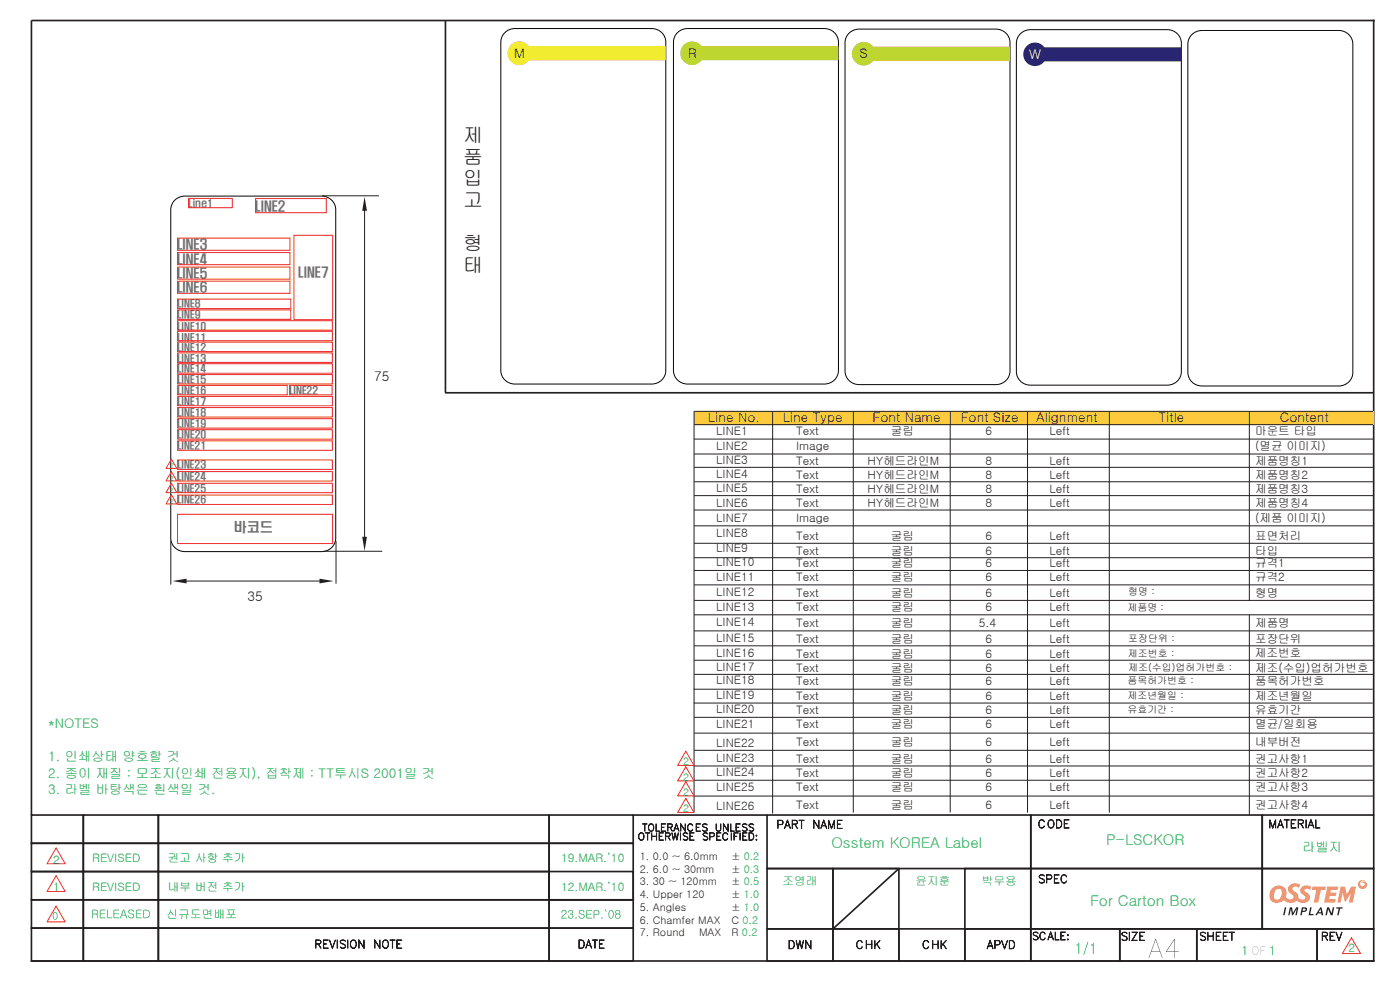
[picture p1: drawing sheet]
<svg xmlns="http://www.w3.org/2000/svg" width="297mm" height="210mm" viewBox="0 0 297 210" stroke-linecap="round" stroke-linejoin="round" font-family="sans-serif">
<defs><g id="words">
<g font-size="4.2" fill="#231f20">
<text x="98.3" y="30.2">제</text>
<text x="98.3" y="34.7">품</text>
<text x="98.3" y="39.3">입</text>
<text x="98.3" y="43.9">고</text>
<text x="98.3" y="53.1">형</text>
<text x="98.3" y="57.7">태</text>
</g>
<g font-size="3.2" fill="#23b24b">
<text x="176.4" y="179.9">Osstem KOREA Label</text>
<text x="234.7" y="179.2">P-LSCKOR</text>
<text x="231.2" y="192.2">For Carton Box</text>
</g>
<g font-size="2.8" fill="#231f20">
<text x="109.1" y="12.2">M</text>
<text x="145.9" y="12.2">R</text>
<text x="182.3" y="12.4">S</text>
<text x="79.4" y="80.8">75</text>
<text x="150.2" y="89.6">Line No.</text>
<text x="166.1" y="89.6">Line Type</text>
<text x="185.1" y="89.6">Font Name</text>
<text x="203.8" y="89.6">Font Size</text>
<text x="219.8" y="89.6">Alignment</text>
<text x="245.8" y="89.6">Title</text>
<text x="271.5" y="89.6">Content</text>
<text x="52.5" y="127.5">35</text>
</g>
<text font-size="2.8" fill="#fff" x="218.3" y="12.5">W</text>
<g font-size="2.8" fill="#6d7071">
<text x="54.1" y="44.7">LINE2</text>
<text x="37.6" y="52.9">LINE3</text>
<text x="37.6" y="55.9">LINE4</text>
<text x="37.6" y="59">LINE5</text>
<text x="63.3" y="58.8">LINE7</text>
<text x="37.6" y="62">LINE6</text>
<text x="49.5" y="112.9">바코드</text>
</g>
<g font-size="2.8" fill="#1aab4e">
<text x="10.2" y="154.4">*NOTES</text>
<text x="10.2" y="161.4">1. 인쇄상태 양호할 것</text>
<text x="10.2" y="164.9">2. 종이 재질 : 모조지(인쇄 전용지), 접착제 : TT투시S 2001일 것</text>
<text x="10.2" y="168.5">3. 라벨 바탕색은 흰색일 것.</text>
</g>
<g font-size="2.5" fill="#231f20">
<text x="151.9" y="92.4">LINE1</text>
<text x="151.9" y="95.4">LINE2</text>
<text x="168.9" y="92.4">Text</text>
<text x="168.9" y="95.4">Image</text>
<text x="189" y="92.4">굴림</text>
<text x="209.1" y="92.4">6</text>
<text x="222.6" y="92.4">Left</text>
<text x="266.2" y="92.4">마운트 타입</text>
<text x="266.2" y="95.5">(멸균 이미지)</text>
<text x="151.9" y="98.5">LINE3</text>
<text x="151.9" y="101.4">LINE4</text>
<text x="168.9" y="98.5">Text</text>
<text x="168.9" y="101.7">Text</text>
<text x="184" y="98.5">HY헤드라인M</text>
<text x="184" y="101.7">HY헤드라인M</text>
<text x="209.1" y="98.5">8</text>
<text x="209.1" y="101.7">8</text>
<text x="222.6" y="98.5">Left</text>
<text x="222.6" y="101.7">Left</text>
<text x="266.2" y="98.5">제품명칭1</text>
<text x="266.2" y="101.7">제품명칭2</text>
<text x="151.9" y="104.4">LINE5</text>
<text x="151.9" y="107.5">LINE6</text>
<text x="168.9" y="104.5">Text</text>
<text x="168.9" y="107.6">Text</text>
<text x="184" y="104.5">HY헤드라인M</text>
<text x="184" y="107.6">HY헤드라인M</text>
<text x="209.1" y="104.5">8</text>
<text x="209.1" y="107.6">8</text>
<text x="222.6" y="104.5">Left</text>
<text x="222.6" y="107.6">Left</text>
<text x="266.2" y="104.5">제품명칭3</text>
<text x="266.2" y="107.6">제품명칭4</text>
<text x="151.9" y="110.7">LINE7</text>
<text x="168.9" y="110.7">Image</text>
<text x="266.2" y="110.7">(제품 이미지)</text>
<text x="151.9" y="114">LINE8</text>
<text x="151.9" y="117.2">LINE9</text>
<text x="168.9" y="114.5">Text</text>
<text x="168.9" y="117.7">Text</text>
<text x="189" y="117.7">굴림</text>
<text x="189" y="114.5">굴림</text>
<text x="209.1" y="117.7">6</text>
<text x="209.1" y="114.5">6</text>
<text x="222.6" y="114.5">Left</text>
<text x="222.6" y="117.7">Left</text>
<text x="266.2" y="117.7">타입</text>
<text x="266.2" y="114.5">표면처리</text>
<text x="151.9" y="120.1">LINE10</text>
<text x="151.9" y="123.2">LINE11</text>
<text x="168.9" y="120.4">Text</text>
<text x="168.9" y="123.2">Text</text>
<text x="189" y="120.4">굴림</text>
<text x="189" y="123.2">굴림</text>
<text x="209.1" y="120.4">6</text>
<text x="209.1" y="123.2">6</text>
<text x="222.6" y="120.4">Left</text>
<text x="222.6" y="123.2">Left</text>
<text x="266.2" y="120.4">규격1</text>
<text x="266.2" y="123.2">규격2</text>
<text x="151.9" y="126.4">LINE12</text>
<text x="151.9" y="129.5">LINE13</text>
<text x="168.9" y="126.6">Text</text>
<text x="168.9" y="129.7">Text</text>
<text x="189" y="126.6">굴림</text>
<text x="189" y="129.7">굴림</text>
<text x="209.1" y="129.7">6</text>
<text x="209.1" y="126.6">6</text>
<text x="222.6" y="126.6">Left</text>
<text x="222.6" y="129.7">Left</text>
<text x="266.2" y="126.6">형명</text>
<text x="151.9" y="136.2">LINE15</text>
<text x="151.9" y="132.8">LINE14</text>
<text x="168.9" y="136.4">Text</text>
<text x="168.9" y="133">Text</text>
<text x="189" y="136.4">굴림</text>
<text x="189" y="133">굴림</text>
<text x="207.7" y="133">5.4</text>
<text x="209.1" y="136.4">6</text>
<text x="222.6" y="136.4">Left</text>
<text x="222.6" y="133">Left</text>
<text x="266.2" y="136.4">포장단위</text>
<text x="266.2" y="133">제품명</text>
<text x="151.9" y="139.4">LINE16</text>
<text x="151.9" y="142.4">LINE17</text>
<text x="168.9" y="139.5">Text</text>
<text x="168.9" y="142.5">Text</text>
<text x="189" y="139.5">굴림</text>
<text x="189" y="142.5">굴림</text>
<text x="209.1" y="142.5">6</text>
<text x="209.1" y="139.5">6</text>
<text x="222.6" y="139.5">Left</text>
<text x="222.6" y="142.5">Left</text>
<text x="266.2" y="139.4">제조번호</text>
<text x="266.2" y="142.5">제조(수입)업허가번호</text>
<text x="151.9" y="145.2">LINE18</text>
<text x="151.9" y="148.2">LINE19</text>
<text x="168.9" y="145.3">Text</text>
<text x="168.9" y="148.4">Text</text>
<text x="189" y="145.3">굴림</text>
<text x="189" y="148.4">굴림</text>
<text x="209.1" y="145.3">6</text>
<text x="209.1" y="148.4">6</text>
<text x="222.6" y="145.3">Left</text>
<text x="222.6" y="148.4">Left</text>
<text x="266.2" y="145.3">품목허가번호</text>
<text x="266.2" y="148.4">제조년월일</text>
<text x="151.9" y="154.5">LINE21</text>
<text x="151.9" y="151.3">LINE20</text>
<text x="168.9" y="151.5">Text</text>
<text x="168.9" y="154.5">Text</text>
<text x="189" y="154.5">굴림</text>
<text x="189" y="151.5">굴림</text>
<text x="209.1" y="151.5">6</text>
<text x="209.1" y="154.5">6</text>
<text x="222.6" y="151.5">Left</text>
<text x="222.6" y="154.5">Left</text>
<text x="266.2" y="154.5">멸균/일회용</text>
<text x="266.2" y="151.5">유효기간</text>
<text x="151.9" y="158.4">LINE22</text>
<text x="151.9" y="161.6">LINE23</text>
<text x="168.9" y="158.3">Text</text>
<text x="168.9" y="161.8">Text</text>
<text x="189" y="158.3">굴림</text>
<text x="189" y="161.8">굴림</text>
<text x="209.1" y="158.3">6</text>
<text x="209.1" y="161.8">6</text>
<text x="222.6" y="158.3">Left</text>
<text x="222.6" y="161.8">Left</text>
<text x="266.2" y="158.3">내부버전</text>
<text x="266.2" y="161.8">권고사항1</text>
<text x="151.9" y="167.9">LINE25</text>
<text x="151.9" y="164.6">LINE24</text>
<text x="168.9" y="164.8">Text</text>
<text x="168.9" y="167.8">Text</text>
<text x="189" y="167.8">굴림</text>
<text x="189" y="164.8">굴림</text>
<text x="209.1" y="164.8">6</text>
<text x="209.1" y="167.8">6</text>
<text x="222.6" y="164.8">Left</text>
<text x="222.6" y="167.8">Left</text>
<text x="266.2" y="167.8">권고사항3</text>
<text x="266.2" y="164.8">권고사항2</text>
<text x="151.9" y="171.7">LINE26</text>
<text x="168.9" y="171.7">Text</text>
<text x="189" y="171.7">굴림</text>
<text x="209.1" y="171.7">6</text>
<text x="222.6" y="171.7">Left</text>
<text x="266.2" y="171.7">권고사항4</text>
</g>
<g font-size="2.5" fill="#00aa4d">
<text x="11.3" y="183.2">2</text>
<text x="19.6" y="182.9">REVISED</text>
<text x="35.6" y="182.9">권고 사항 추가</text>
<text x="119.1" y="182.9">19.MAR.’10</text>
<text x="11.3" y="189.1">1</text>
<text x="19.6" y="189.1">REVISED</text>
<text x="35.6" y="189.1">내부 버전 추가</text>
<text x="119.1" y="189.1">12.MAR.’10</text>
<text x="286.1" y="201.9">2</text>
</g>
<g font-size="2.5" fill="#1aab4e">
<text x="166" y="187.7">조영래</text>
<text x="194.2" y="187.7">윤지훈</text>
<text x="208.3" y="187.7">박무용</text>
</g>
<g font-size="2.2" fill="#00aa4d">
<text x="144.9" y="165.6">2</text>
<text x="144.9" y="162.3">2</text>
<text x="144.9" y="172.3">2</text>
<text x="144.9" y="168.8">2</text>
</g>
<g font-size="2.2" fill="#231f20">
<text x="135.7" y="182.4">1. 0.0 ~ 6.0mm</text>
<text x="135.7" y="185.1">2. 6.0 ~ 30mm</text>
<text x="155.1" y="182.4">± 0.2</text>
<text x="155.1" y="185.1">± 0.3</text>
<text x="135.7" y="187.8">3. 30 ~ 120mm</text>
<text x="135.7" y="190.5">4. Upper 120</text>
<text x="155.1" y="187.8">± 0.5</text>
<text x="155.1" y="190.5">± 1.0</text>
<text x="135.7" y="193.2">5. Angles</text>
<text x="135.7" y="195.9">6. Chamfer MAX</text>
<text x="155.1" y="193.2">± 1.0</text>
<text x="155.1" y="195.9">C 0.2</text>
<text x="135.7" y="198.6">7. Round</text>
<text x="148.3" y="198.6">MAX</text>
<text x="155.1" y="198.6">R 0.2</text>
</g>
<g font-size="2.1" fill="#6d7071">
<text x="40" y="43.9">Line1</text>
<text x="37.6" y="65.1">LINE8</text>
<text x="37.6" y="70">LINE10</text>
<text x="37.6" y="67.4">LINE9</text>
<text x="37.6" y="72.2">LINE11`</text>
<text x="37.6" y="74.5">LINE12</text>
<text x="37.6" y="76.7">LINE13</text>
<text x="37.6" y="79">LINE14</text>
<text x="37.6" y="81.2">LINE15</text>
<text x="37.6" y="83.5">LINE16</text>
<text x="61.4" y="83.5">LINE22</text>
<text x="37.6" y="85.8">LINE17</text>
<text x="37.6" y="88.2">LINE18</text>
<text x="37.6" y="90.6">LINE19</text>
<text x="37.6" y="92.9">LINE20</text>
<text x="37.6" y="95.3">LINE21</text>
<text x="37.6" y="99.3">LINE23</text>
<text x="37.6" y="101.8">LINE24</text>
<text x="37.6" y="104.3">LINE25</text>
<text x="37.6" y="106.8">LINE26</text>
</g>
<g font-size="2.1" fill="#231f20">
<text x="239.2" y="129.5">제품명 :</text>
<text x="239.3" y="126.3">형명 :</text>
<text x="239.3" y="136.2">포장단위 :</text>
<text x="239.3" y="139.3">제조번호 :</text>
<text x="239.3" y="142.4">제조(수입)업허가번호 :</text>
<text x="239.2" y="145.1">품목허가번호 :</text>
<text x="239.2" y="148.2">제조년월일 :</text>
<text x="239.2" y="151.3">유효기간 :</text>
</g>
<g font-size="1.5" fill="#00aa4d">
<text x="36" y="99.4">2</text>
<text x="36" y="102">2</text>
<text x="36" y="104.5">2</text>
<text x="36" y="106.9">2</text>
</g>
</g></defs>
<g fill="#00aa4d">
<path d="M228.4 200.4l.3-.1 .2-.3v2.3l-.1-.1v-1.7z"/>
<path d="M230.7 199.8l.1 .1-.9 2.6z"/>
<path d="M231.4 200.4l.4-.1 .2-.3v2.3l-.2-.1v-1.7z"/>
<path d="M263.7 201l.5-.3-.1 1.9-.1-1.5z"/>
<path d="M269.5 201l.5-.3-.1 1.9-.1-1.5z"/>
</g>
<path d="M67 199.4v.8h.7l.3-.1 .1-.4-.2-.2zM67 199.4h.7a.43 .43 0 0 1 .4 .5 .43 .43 0 0 1-.5 .4l.5 .8-.6-.8h-.5v.8z" fill="#231f20"/>
<path d="M67 199.4h.7a.43 .43 0 0 1 .4 .5 .43 .43 0 0 1-.5 .4l.5 .8-.6-.8h-.5v.8zM67 199.4l.9 .1 .2 .2-.1 .4-.3 .1h-.7z" fill="none" stroke="#231f20" stroke-width=".21"/>
<path d="M68.6 199.4h1h-.9v.8h.6l-.6 .1v.8h.9h-1z" fill="#231f20"/>
<path d="M68.6 199.4h1h-.9v.8h.6l-.6 .1v.8h.9h-1z" fill="none" stroke="#231f20" stroke-width=".21"/>
<path d="M69.9 199.4l.6 1.7 .6-1.7-.6 1.7z" fill="#231f20"/>
<path d="M69.9 199.4l.6 1.7 .6-1.7-.6 1.7z" fill="none" stroke="#231f20" stroke-width=".21"/>
<path d="M71.5 199.4l.1 1.7z" fill="#231f20" stroke="#231f20" stroke-width=".21"/>
<path d="M72.3 199.5a.65 .65 0 0 1 1 .2 .58 .58 0 0 0-.6-.3 .58 .58 0 0 0-.5 .4l.2 .3 .7 .3a.43 .43 0 0 1 .2 .4 .43 .43 0 0 1-.4 .3h-.6l-.1-.2a.56 .56 0 0 0 .6 .2 .56 .56 0 0 0 .5-.5l-.2-.2-.8-.4-.1-.3z" fill="#231f20"/>
<path d="M72.3 199.5a.65 .65 0 0 1 1 .2 .58 .58 0 0 0-.6-.3 .58 .58 0 0 0-.5 .4l.2 .3 .7 .3a.43 .43 0 0 1 .2 .4 .43 .43 0 0 1-.4 .3h-.6l-.1-.2a.56 .56 0 0 0 .6 .2 .56 .56 0 0 0 .5-.5l-.2-.2-.8-.4-.1-.3z" fill="none" stroke="#231f20" stroke-width=".21"/>
<path d="M73.8 199.4v1.7z" fill="#231f20" stroke="#231f20" stroke-width=".21"/>
<path d="M74.7 199.5a.9 .9 0 0 0-.3 1 .9 .9 0 0 0 .7 .6 .89 .89 0 0 0 .5-.9 .89 .89 0 0 0-.8-.8zM74.6 199.5a.83 .83 0 0 1 1 .4 .83 .83 0 0 1-.2 1 .61 .61 0 0 1-.7 .2 .61 .61 0 0 1-.4-.6v-.4z" fill="#231f20"/>
<path d="M74.6 199.5a.83 .83 0 0 1 1 .4 .83 .83 0 0 1-.2 1 .61 .61 0 0 1-.7 .2 .61 .61 0 0 1-.4-.6v-.4zM74.7 199.5a.79 .79 0 0 1 .9 .4 .79 .79 0 0 1-.2 1 .57 .57 0 0 1-.7 .2 .57 .57 0 0 1-.3-.6v-.7z" fill="none" stroke="#231f20" stroke-width=".21"/>
<path d="M76.1 199.4l1.1 1.7v-1.7v1.7l-1-1.6-.1 1.6z" fill="#231f20"/>
<path d="M76.1 199.4l1.1 1.7v-1.7v1.7l-1-1.6-.1 1.6z" fill="none" stroke="#231f20" stroke-width=".21"/>
<path d="M79.5 199.4l1.1 1.7v-1.7v1.7l-1.1-1.6v1.6z" fill="#231f20"/>
<path d="M79.5 199.4l1.1 1.7v-1.7v1.7l-1.1-1.6v1.6z" fill="none" stroke="#231f20" stroke-width=".21"/>
<path d="M81.5 199.5a.9 .9 0 0 0-.3 1 .9 .9 0 0 0 .7 .6 .89 .89 0 0 0 .5-.9 .89 .89 0 0 0-.8-.8zM81.5 199.5a.83 .83 0 0 1 .9 .4 .83 .83 0 0 1-.2 1 .61 .61 0 0 1-.7 .2 .61 .61 0 0 1-.4-.6v-.4z" fill="#231f20"/>
<path d="M81.5 199.5a.83 .83 0 0 1 .9 .4 .83 .83 0 0 1-.2 1 .61 .61 0 0 1-.7 .2 .61 .61 0 0 1-.4-.6v-.4zM81.5 199.5a.79 .79 0 0 1 .9 .4 .79 .79 0 0 1-.2 1 .57 .57 0 0 1-.7 .2 .57 .57 0 0 1-.3-.6l.1-.7z" fill="none" stroke="#231f20" stroke-width=".21"/>
<path d="M82.7 199.4h1.1h-.5v1.7l-.1-1.7z" fill="#231f20"/>
<path d="M82.7 199.4h1.1h-.5v1.7l-.1-1.7z" fill="none" stroke="#231f20" stroke-width=".21"/>
<path d="M84.2 199.4h1h-1v.8h.6l-.6 .1v.8h1h-1z" fill="#231f20"/>
<path d="M84.2 199.4h1h-1v.8h.6l-.6 .1v.8h1h-1z" fill="none" stroke="#231f20" stroke-width=".21"/>
<path d="M280.6 197.8v.8h.6l.3-.2 .1-.3-.2-.2zM280.5 197.7h.7l.3 .2v.5l-.4 .2 .5 .9-.5-.9h-.5l-.1 .9z" fill="#231f20"/>
<path d="M280.5 197.7h.7l.3 .2v.5l-.4 .2 .5 .9-.5-.9h-.5l-.1 .9zM280.6 197.8l.8 .1 .2 .2-.1 .3-.3 .2h-.6z" fill="none" stroke="#231f20" stroke-width=".21"/>
<path d="M282.2 197.7h1l-1 .1v.8h.6h-.6v.9h1h-1z" fill="#231f20"/>
<path d="M282.2 197.7h1l-1 .1v.8h.6h-.6v.9h1h-1z" fill="none" stroke="#231f20" stroke-width=".21"/>
<path d="M283.4 197.8l.7 1.6 .6-1.6-.6 1.7z" fill="#231f20"/>
<path d="M283.4 197.8l.7 1.6 .6-1.6-.6 1.7z" fill="none" stroke="#231f20" stroke-width=".21"/>
<path d="M122.9 199.4v1.7a.86 .86 0 0 0 1-.8 .86 .86 0 0 0-1-.9zM122.8 199.4a.94 .94 0 0 1 1.1 .5 .94 .94 0 0 1-.3 1.2h-.8z" fill="#231f20"/>
<path d="M122.8 199.4a.94 .94 0 0 1 1.1 .5 .94 .94 0 0 1-.3 1.2h-.8zM122.9 199.4a.86 .86 0 0 1 1 .9 .86 .86 0 0 1-1 .8z" fill="none" stroke="#231f20" stroke-width=".21"/>
<path d="M124.9 199.5l-.4 1h.8zM124.9 199.4l.6 1.7-.2-.5h-.8l-.2 .5z" fill="#231f20"/>
<path d="M124.9 199.4l.6 1.7-.2-.5h-.8l-.2 .5zM124.9 199.5l.4 1h-.8z" fill="none" stroke="#231f20" stroke-width=".21"/>
<path d="M125.7 199.4h1.1h-.6v1.7v-1.7z" fill="#231f20"/>
<path d="M125.7 199.4h1.1h-.6v1.7v-1.7z" fill="none" stroke="#231f20" stroke-width=".21"/>
<path d="M127.2 199.4h1h-1v.8h.6l-.6 .1v.8h1h-1z" fill="#231f20"/>
<path d="M127.2 199.4h1h-1v.8h.6l-.6 .1v.8h1h-1z" fill="none" stroke="#231f20" stroke-width=".21"/>
<path d="M220.6 185.6a.65 .65 0 0 1 .9 .2 .58 .58 0 0 0-.5-.2 .58 .58 0 0 0-.5 .4l.1 .2 .8 .3a.43 .43 0 0 1 .2 .5 .43 .43 0 0 1-.4 .3l-.6-.1-.1-.2a.56 .56 0 0 0 .6 .3 .56 .56 0 0 0 .4-.5l-.1-.2-.9-.4v-.4z" fill="#231f20"/>
<path d="M220.6 185.6a.65 .65 0 0 1 .9 .2 .58 .58 0 0 0-.5-.2 .58 .58 0 0 0-.5 .4l.1 .2 .8 .3a.43 .43 0 0 1 .2 .5 .43 .43 0 0 1-.4 .3l-.6-.1-.1-.2a.56 .56 0 0 0 .6 .3 .56 .56 0 0 0 .4-.5l-.1-.2-.9-.4v-.4z" fill="none" stroke="#231f20" stroke-width=".21"/>
<path d="M222.1 185.6v.9h.6l.3-.2 .1-.4-.1-.2zM222 185.6h.7a.47 .47 0 0 1 .5 .4 .47 .47 0 0 1-.5 .5h-.6l-.1 .8z" fill="#231f20"/>
<path d="M222 185.6h.7a.47 .47 0 0 1 .5 .4 .47 .47 0 0 1-.5 .5h-.6l-.1 .8zM222.1 185.6l.9 .1 .1 .2-.1 .4-.3 .2h-.6z" fill="none" stroke="#231f20" stroke-width=".21"/>
<path d="M223.7 185.6h1h-1v.8h.6h-.6v.9h1h-1z" fill="#231f20"/>
<path d="M223.7 185.6h1h-1v.8h.6h-.6v.9h1h-1z" fill="none" stroke="#231f20" stroke-width=".21"/>
<path d="M225.4 185.6a.56 .56 0 0 1 .9 .4h-.1a.57 .57 0 0 0-.6-.4 .57 .57 0 0 0-.5 .6v.4a.57 .57 0 0 0 .5 .7 .57 .57 0 0 0 .6-.4 .59 .59 0 0 1-.7 .4 .59 .59 0 0 1-.4-.7v-.4z" fill="#231f20"/>
<path d="M225.4 185.6a.56 .56 0 0 1 .9 .4h-.1a.57 .57 0 0 0-.6-.4 .57 .57 0 0 0-.5 .6v.4a.57 .57 0 0 0 .5 .7 .57 .57 0 0 0 .6-.4 .59 .59 0 0 1-.7 .4 .59 .59 0 0 1-.4-.7v-.4z" fill="none" stroke="#231f20" stroke-width=".21"/>
<g fill="#231f20">
<path d="M267.5 200.8h1h-1v.8h.6h-.6v.9z"/>
<path d="M238.2 197.8a.65 .65 0 0 1 .9 .2 .58 .58 0 0 0-.6-.2 .58 .58 0 0 0-.5 .4l.2 .2 .8 .3a.43 .43 0 0 1 .1 .5 .43 .43 0 0 1-.4 .3l-.5-.1-.2-.2a.56 .56 0 0 0 .6 .3 .56 .56 0 0 0 .5-.5l-.2-.2-.8-.5-.1-.3z"/>
<path d="M266 200.9a.9 .9 0 0 0-.3 .9 .9 .9 0 0 0 .8 .7 .89 .89 0 0 0 .4-1 .89 .89 0 0 0-.7-.7zM266 200.8a.83 .83 0 0 1 1 .4 .83 .83 0 0 1-.2 1.1 .61 .61 0 0 1-.7 .2 .61 .61 0 0 1-.4-.7v-.4z"/>
</g>
<path d="M238.2 197.8a.65 .65 0 0 1 .9 .2 .58 .58 0 0 0-.6-.2 .58 .58 0 0 0-.5 .4l.2 .2 .8 .3a.43 .43 0 0 1 .1 .5 .43 .43 0 0 1-.4 .3l-.5-.1-.2-.2a.56 .56 0 0 0 .6 .3 .56 .56 0 0 0 .5-.5l-.2-.2-.8-.5-.1-.3z" fill="none" stroke="#231f20" stroke-width=".21"/>
<path d="M239.6 197.8v1.7z" fill="#231f20" stroke="#231f20" stroke-width=".21"/>
<path d="M240.2 197.7h1.1l-1.1 1.8h1h-1.1l1.1-1.7z" fill="#231f20"/>
<path d="M240.2 197.7h1.1l-1.1 1.8h1h-1.1l1.1-1.7z" fill="none" stroke="#231f20" stroke-width=".21"/>
<path d="M241.8 197.7h1l-1 .1v.8h.6h-.6v.9h1h-1z" fill="#231f20"/>
<path d="M241.8 197.7h1l-1 .1v.8h.6h-.6v.9h1h-1z" fill="none" stroke="#231f20" stroke-width=".21"/>
<g fill="#231f20">
<path d="M254.8 197.8a.65 .65 0 0 1 .9 .2 .58 .58 0 0 0-.5-.2 .58 .58 0 0 0-.5 .4l.1 .2 .8 .3a.43 .43 0 0 1 .1 .5 .43 .43 0 0 1-.3 .3l-.6-.1-.1-.2a.56 .56 0 0 0 .6 .3 .56 .56 0 0 0 .4-.5l-.1-.2-.9-.5v-.3z"/>
<path d="M245.2 199.3l-.9 2.5h1.8zM245.1 199.2l1.5 4-.5-1.3h-1.9l-.5 1.3z"/>
<path d="M249.1 199.3l-1.6 2.5h1.6zM249.2 199.2v2.6h.9l-.9 .1v1.3l-.1-1.3h-1.8z"/>
</g>
<path d="M254.8 197.8a.65 .65 0 0 1 .9 .2 .58 .58 0 0 0-.5-.2 .58 .58 0 0 0-.5 .4l.1 .2 .8 .3a.43 .43 0 0 1 .1 .5 .43 .43 0 0 1-.3 .3l-.6-.1-.1-.2a.56 .56 0 0 0 .6 .3 .56 .56 0 0 0 .4-.5l-.1-.2-.9-.5v-.3z" fill="none" stroke="#231f20" stroke-width=".21"/>
<path d="M256.2 197.8l.1 .8h1.1v-.8v1.7v-.9h-1.1l-.1 .9z" fill="#231f20"/>
<path d="M256.2 197.8l.1 .8h1.1v-.8v1.7v-.9h-1.1l-.1 .9z" fill="none" stroke="#231f20" stroke-width=".21"/>
<path d="M258 197.7h1l-.9 .1v.8h.6h-.6v.9h.9h-1z" fill="#231f20"/>
<path d="M258 197.7h1l-.9 .1v.8h.6h-.6v.9h.9h-1z" fill="none" stroke="#231f20" stroke-width=".21"/>
<path d="M259.5 197.7h1l-1 .1v.8h.6h-.6v.9h1h-1z" fill="#231f20"/>
<path d="M259.5 197.7h1l-1 .1v.8h.6h-.6v.9h1h-1z" fill="none" stroke="#231f20" stroke-width=".21"/>
<path d="M260.8 197.7h1.1l-.6 .1v1.7v-1.7z" fill="#231f20"/>
<path d="M260.8 197.7h1.1l-.6 .1v1.7v-1.7z" fill="none" stroke="#231f20" stroke-width=".21"/>
<path d="M269.4 173.9l.6 1.7 .6-1.7v1.7v-1.6l-.6 1.6-.6-1.6v1.6z" fill="#231f20"/>
<path d="M269.4 173.9l.6 1.7 .6-1.7v1.7v-1.6l-.6 1.6-.6-1.6v1.6z" fill="none" stroke="#231f20" stroke-width=".21"/>
<path d="M271.6 174l-.3 1h.7zM271.6 173.9l.6 1.7-.2-.5h-.8l-.2 .5z" fill="#231f20"/>
<path d="M271.6 173.9l.6 1.7-.2-.5h-.8l-.2 .5zM271.6 174l.4 1h-.7z" fill="none" stroke="#231f20" stroke-width=".21"/>
<path d="M272.4 173.9h1.1h-.5v1.7v-1.7z" fill="#231f20"/>
<path d="M272.4 173.9h1.1h-.5v1.7v-1.7z" fill="none" stroke="#231f20" stroke-width=".21"/>
<path d="M273.9 173.9h1h-.9v.8h.6h-.6v.9h.9h-1z" fill="#231f20"/>
<path d="M273.9 173.9h1h-.9v.8h.6h-.6v.9h.9h-1z" fill="none" stroke="#231f20" stroke-width=".21"/>
<path d="M275.4 173.9v.8h.7l.3-.1 .1-.4-.2-.2zM275.4 173.9h.7a.43 .43 0 0 1 .4 .5 .43 .43 0 0 1-.5 .3l.5 .9-.5-.9h-.6v.9z" fill="#231f20"/>
<path d="M275.4 173.9h.7a.43 .43 0 0 1 .4 .5 .43 .43 0 0 1-.5 .3l.5 .9-.5-.9h-.6v.9zM275.4 173.9l.9 .1 .2 .2-.1 .4-.3 .1h-.7z" fill="none" stroke="#231f20" stroke-width=".21"/>
<path d="M277.1 173.9v1.7z" fill="#231f20" stroke="#231f20" stroke-width=".21"/>
<path d="M278.1 174l-.4 1h.8zM278.1 173.9l.6 1.7-.2-.5h-.8l-.2 .5z" fill="#231f20"/>
<path d="M278.1 173.9l.6 1.7-.2-.5h-.8l-.2 .5zM278.1 174l.4 1h-.8z" fill="none" stroke="#231f20" stroke-width=".21"/>
<path d="M279.1 173.9l.1 1.7h.8h-.9z" fill="#231f20"/>
<path d="M279.1 173.9l.1 1.7h.8h-.9z" fill="none" stroke="#231f20" stroke-width=".21"/>
<path d="M165 174v.9h.7l.3-.2 .1-.4-.2-.2zM165 174h.7a.47 .47 0 0 1 .4 .5 .47 .47 0 0 1-.4 .4h-.7v.8z" fill="#231f20"/>
<path d="M165 174h.7a.47 .47 0 0 1 .4 .5 .47 .47 0 0 1-.4 .4h-.7v.8zM165 174l.9 .1 .2 .2-.1 .4-.3 .2h-.7z" fill="none" stroke="#231f20" stroke-width=".21"/>
<path d="M167.1 174.1l-.4 1h.7zM167 174l.7 1.7-.2-.5h-.8l-.3 .5z" fill="#231f20"/>
<path d="M167 174l.7 1.7-.2-.5h-.8l-.3 .5zM167.1 174.1l.3 1h-.7z" fill="none" stroke="#231f20" stroke-width=".21"/>
<path d="M168.1 174v.8h.7l.3-.1v-.4l-.1-.2zM168.1 174h.7l.3 .2v.5l-.4 .1 .5 .9-.6-.9h-.5v.9z" fill="#231f20"/>
<path d="M168.1 174h.7l.3 .2v.5l-.4 .1 .5 .9-.6-.9h-.5v.9zM168.1 174l.9 .1 .1 .2v.4l-.3 .1h-.7z" fill="none" stroke="#231f20" stroke-width=".21"/>
<path d="M169.5 174h1.1h-.5v1.7l-.1-1.7z" fill="#231f20"/>
<path d="M169.5 174h1.1h-.5v1.7l-.1-1.7z" fill="none" stroke="#231f20" stroke-width=".21"/>
<path d="M172.6 174l1.1 1.7v-1.7v1.7l-1-1.6-.1 1.6z" fill="#231f20"/>
<path d="M172.6 174l1.1 1.7v-1.7v1.7l-1-1.6-.1 1.6z" fill="none" stroke="#231f20" stroke-width=".21"/>
<path d="M174.8 174.1l-.4 1h.7zM174.7 174l.7 1.7-.3-.5h-.7l-.3 .5z" fill="#231f20"/>
<path d="M174.7 174l.7 1.7-.3-.5h-.7l-.3 .5zM174.8 174.1l.3 1h-.7z" fill="none" stroke="#231f20" stroke-width=".21"/>
<path d="M175.8 174l.6 1.7 .6-1.7v1.7v-1.6l-.6 1.6-.6-1.6v1.6z" fill="#231f20"/>
<path d="M175.8 174l.6 1.7 .6-1.7v1.7v-1.6l-.6 1.6-.6-1.6v1.6z" fill="none" stroke="#231f20" stroke-width=".21"/>
<path d="M177.6 174h1.1h-1v.8h.6h-.6v.9h1h-1.1z" fill="#231f20"/>
<path d="M177.6 174h1.1h-1v.8h.6h-.6v.9h1h-1.1z" fill="none" stroke="#231f20" stroke-width=".21"/>
<path d="M167.4 199.5v1.7a.86 .86 0 0 0 1.1-.8 .86 .86 0 0 0-1.1-.9zM167.4 199.5a.94 .94 0 0 1 1.1 .5 .94 .94 0 0 1-.3 1.2h-.8z" fill="#231f20"/>
<path d="M167.4 199.5a.94 .94 0 0 1 1.1 .5 .94 .94 0 0 1-.3 1.2h-.8zM167.4 199.5a.86 .86 0 0 1 1.1 .9 .86 .86 0 0 1-1.1 .8z" fill="none" stroke="#231f20" stroke-width=".21"/>
<path d="M168.9 199.5l.4 1.6 .4-1.6 .4 1.6 .4-1.6-.4 1.7-.4-1.6-.4 1.6z" fill="#231f20"/>
<path d="M168.9 199.5l.4 1.6 .4-1.6 .4 1.6 .4-1.6-.4 1.7-.4-1.6-.4 1.6z" fill="none" stroke="#231f20" stroke-width=".21"/>
<path d="M170.9 199.5l1.1 1.7v-1.7v1.7l-1-1.6-.1 1.6z" fill="#231f20"/>
<path d="M170.9 199.5l1.1 1.7v-1.7v1.7l-1-1.6-.1 1.6z" fill="none" stroke="#231f20" stroke-width=".21"/>
<path d="M220.7 174a.56 .56 0 0 1 .9 .3h-.1a.57 .57 0 0 0-.6-.4 .57 .57 0 0 0-.5 .7v.4a.57 .57 0 0 0 .5 .6 .57 .57 0 0 0 .6-.4 .59 .59 0 0 1-.7 .5 .59 .59 0 0 1-.4-.7v-.4z" fill="#231f20"/>
<path d="M220.7 174a.56 .56 0 0 1 .9 .3h-.1a.57 .57 0 0 0-.6-.4 .57 .57 0 0 0-.5 .7v.4a.57 .57 0 0 0 .5 .6 .57 .57 0 0 0 .6-.4 .59 .59 0 0 1-.7 .5 .59 .59 0 0 1-.4-.7v-.4z" fill="none" stroke="#231f20" stroke-width=".21"/>
<path d="M222.7 174a.9 .9 0 0 0-.3 1 .9 .9 0 0 0 .7 .6 .89 .89 0 0 0 .5-.9 .89 .89 0 0 0-.8-.8zM222.6 174a.83 .83 0 0 1 1 .4 .83 .83 0 0 1-.2 1 .61 .61 0 0 1-.7 .2 .61 .61 0 0 1-.4-.6v-.4z" fill="#231f20"/>
<path d="M222.6 174a.83 .83 0 0 1 1 .4 .83 .83 0 0 1-.2 1 .61 .61 0 0 1-.7 .2 .61 .61 0 0 1-.4-.6v-.4zM222.7 174a.79 .79 0 0 1 .9 .4 .79 .79 0 0 1-.2 1 .57 .57 0 0 1-.7 .2 .57 .57 0 0 1-.3-.6v-.7z" fill="none" stroke="#231f20" stroke-width=".21"/>
<path d="M224.2 173.9v1.7a.86 .86 0 0 0 1-.8 .86 .86 0 0 0-1-.9zM224.1 173.9a.94 .94 0 0 1 1.1 .5 .94 .94 0 0 1-.3 1.2h-.8z" fill="#231f20"/>
<path d="M224.1 173.9a.94 .94 0 0 1 1.1 .5 .94 .94 0 0 1-.3 1.2h-.8zM224.2 173.9a.86 .86 0 0 1 1 .9 .86 .86 0 0 1-1 .8z" fill="none" stroke="#231f20" stroke-width=".21"/>
<path d="M225.8 173.9h1h-1v.8h.6h-.6v.9h1h-1z" fill="#231f20"/>
<path d="M225.8 173.9h1h-1v.8h.6h-.6v.9h1h-1z" fill="none" stroke="#231f20" stroke-width=".21"/>
<path d="M196.1 199.6a.56 .56 0 0 1 .9 .3 .57 .57 0 0 0-.7-.4 .57 .57 0 0 0-.5 .7v.4a.57 .57 0 0 0 .5 .6 .57 .57 0 0 0 .7-.4 .59 .59 0 0 1-.7 .5 .59 .59 0 0 1-.5-.7v-.4z" fill="#231f20"/>
<path d="M196.1 199.6a.56 .56 0 0 1 .9 .3 .57 .57 0 0 0-.7-.4 .57 .57 0 0 0-.5 .7v.4a.57 .57 0 0 0 .5 .6 .57 .57 0 0 0 .7-.4 .59 .59 0 0 1-.7 .5 .59 .59 0 0 1-.5-.7v-.4z" fill="none" stroke="#231f20" stroke-width=".21"/>
<path d="M197.8 199.5l.1 .8h1.1v-.8v1.7v-.8h-1.1l-.1 .8z" fill="#231f20"/>
<path d="M197.8 199.5l.1 .8h1.1v-.8v1.7v-.8h-1.1l-.1 .8z" fill="none" stroke="#231f20" stroke-width=".21"/>
<path d="M199.6 199.5l.1 1.1 1-1.1-.6 .8 .6 .9-.7-.9-.3 .4-.1 .5z" fill="#231f20"/>
<path d="M199.6 199.5l.1 1.1 1-1.1-.6 .8 .6 .9-.7-.9-.3 .4-.1 .5z" fill="none" stroke="#231f20" stroke-width=".21"/>
<path d="M210 199.6l-.3 1h.7zM210 199.5l.6 1.7-.2-.5h-.8l-.2 .5z" fill="#231f20"/>
<path d="M210 199.5l.6 1.7-.2-.5h-.8l-.2 .5zM210 199.6l.4 1h-.7z" fill="none" stroke="#231f20" stroke-width=".21"/>
<path d="M211.1 199.5v.9h.7a.43 .43 0 0 0 .4-.4 .43 .43 0 0 0-.4-.5zM211.1 199.5h.7a.47 .47 0 0 1 .4 .5 .47 .47 0 0 1-.4 .4h-.7v.8z" fill="#231f20"/>
<path d="M211.1 199.5h.7a.47 .47 0 0 1 .4 .5 .47 .47 0 0 1-.4 .4h-.7v.8zM211.1 199.5h.7l.3 .3a.42 .42 0 0 1-.3 .6h-.7z" fill="none" stroke="#231f20" stroke-width=".21"/>
<path d="M212.5 199.5l.6 1.7 .6-1.7-.6 1.7z" fill="#231f20"/>
<path d="M212.5 199.5l.6 1.7 .6-1.7-.6 1.7z" fill="none" stroke="#231f20" stroke-width=".21"/>
<path d="M214.2 199.5v1.7a.86 .86 0 0 0 1-.8 .86 .86 0 0 0-1-.9zM214.1 199.5a.94 .94 0 0 1 1.1 .5 .94 .94 0 0 1-.3 1.2h-.8z" fill="#231f20"/>
<path d="M214.1 199.5a.94 .94 0 0 1 1.1 .5 .94 .94 0 0 1-.3 1.2h-.8zM214.2 199.5a.86 .86 0 0 1 1 .9 .86 .86 0 0 1-1 .8z" fill="none" stroke="#231f20" stroke-width=".21"/>
<path d="M182.1 199.6a.56 .56 0 0 1 .8 .3 .57 .57 0 0 0-.7-.4 .57 .57 0 0 0-.4 .7v.4a.57 .57 0 0 0 .4 .6 .57 .57 0 0 0 .7-.4 .59 .59 0 0 1-.7 .5 .59 .59 0 0 1-.5-.7v-.4z" fill="#231f20"/>
<path d="M182.1 199.6a.56 .56 0 0 1 .8 .3 .57 .57 0 0 0-.7-.4 .57 .57 0 0 0-.4 .7v.4a.57 .57 0 0 0 .4 .6 .57 .57 0 0 0 .7-.4 .59 .59 0 0 1-.7 .5 .59 .59 0 0 1-.5-.7v-.4z" fill="none" stroke="#231f20" stroke-width=".21"/>
<path d="M183.8 199.5v.8h1.1l.1-.8v1.7l-.1-.8h-1.1v.8z" fill="#231f20"/>
<path d="M183.8 199.5v.8h1.1l.1-.8v1.7l-.1-.8h-1.1v.8z" fill="none" stroke="#231f20" stroke-width=".21"/>
<path d="M185.6 199.5v1.1l1.1-1.1-.7 .8 .7 .9-.7-.9-.4 .4v.5z" fill="#231f20"/>
<path d="M185.6 199.5v1.1l1.1-1.1-.7 .8 .7 .9-.7-.9-.4 .4v.5z" fill="none" stroke="#231f20" stroke-width=".21"/>
<path d="M219.3 197.8a.62 .62 0 0 1 .9 .2 .55 .55 0 0 0-.5-.3 .55 .55 0 0 0-.5 .4l.2 .2 .7 .3a.4 .4 0 0 1 .1 .5 .4 .4 0 0 1-.3 .3l-.6-.1-.1-.2a.53 .53 0 0 0 .6 .3 .53 .53 0 0 0 .4-.5l-.1-.2-.8-.4-.1-.3z" fill="#231f20"/>
<path d="M219.3 197.8a.62 .62 0 0 1 .9 .2 .55 .55 0 0 0-.5-.3 .55 .55 0 0 0-.5 .4l.2 .2 .7 .3a.4 .4 0 0 1 .1 .5 .4 .4 0 0 1-.3 .3l-.6-.1-.1-.2a.53 .53 0 0 0 .6 .3 .53 .53 0 0 0 .4-.5l-.1-.2-.8-.4-.1-.3z" fill="none" stroke="#231f20" stroke-width=".21"/>
<path d="M220.9 197.8a.53 .53 0 0 1 .8 .3 .54 .54 0 0 0-.6-.3 .54 .54 0 0 0-.5 .6v.3a.54 .54 0 0 0 .5 .6 .54 .54 0 0 0 .6-.3 .56 .56 0 0 1-.7 .4 .56 .56 0 0 1-.4-.7v-.3z" fill="#231f20"/>
<path d="M220.9 197.8a.53 .53 0 0 1 .8 .3 .54 .54 0 0 0-.6-.3 .54 .54 0 0 0-.5 .6v.3a.54 .54 0 0 0 .5 .6 .54 .54 0 0 0 .6-.3 .56 .56 0 0 1-.7 .4 .56 .56 0 0 1-.4-.7v-.3z" fill="none" stroke="#231f20" stroke-width=".21"/>
<path d="M222.9 197.8l-.4 1h.8zM222.9 197.7l.6 1.7-.2-.6h-.8l-.2 .6z" fill="#231f20"/>
<path d="M222.9 197.7l.6 1.7-.2-.6h-.8l-.2 .6zM222.9 197.8l.4 1h-.8z" fill="none" stroke="#231f20" stroke-width=".21"/>
<path d="M223.9 197.7v1.6l.8 .1h-.8z" fill="#231f20"/>
<path d="M223.9 197.7v1.6l.8 .1h-.8z" fill="none" stroke="#231f20" stroke-width=".21"/>
<path d="M225 197.7h1l-.9 .1v.7h.5h-.5v.8l.9 .1h-1z" fill="#231f20"/>
<path d="M225 197.7h1l-.9 .1v.7h.5h-.5v.8l.9 .1h-1z" fill="none" stroke="#231f20" stroke-width=".21"/>
<path d="M226.5 199.2v.2zM226.5 198.3v.2z" fill="#231f20"/>
<path d="M226.5 199.3h.1M226.5 198.4h.1M226.5 199.2v.2zM226.5 198.3v.2z" fill="none" stroke="#231f20" stroke-width=".21"/>
<path d="M136.3 174.8h1h-.5v1.5v-1.5z" fill="#231f20"/>
<path d="M136.3 174.8h1h-.5v1.5v-1.5z" fill="none" stroke="#231f20" stroke-width=".21"/>
<path d="M137.9 174.9a.74 .74 0 0 0-.3 .9 .74 .74 0 0 0 .8 .4 .74 .74 0 0 0 .3-.9 .74 .74 0 0 0-.8-.4zM137.8 174.8a.78 .78 0 0 1 .9 .6 .78 .78 0 0 1-.4 .9 .83 .83 0 0 1-.8-.6 .83 .83 0 0 1 .3-.9z" fill="#231f20"/>
<path d="M137.8 174.8a.78 .78 0 0 1 .9 .6 .78 .78 0 0 1-.4 .9 .83 .83 0 0 1-.8-.6 .83 .83 0 0 1 .3-.9zM137.9 174.9a.75 .75 0 0 1 .8 .5 .75 .75 0 0 1-.4 .9 .79 .79 0 0 1-.7-.6 .79 .79 0 0 1 .3-.8z" fill="none" stroke="#231f20" stroke-width=".21"/>
<path d="M139.2 174.8v1.5h.7h-.7z" fill="#231f20"/>
<path d="M139.2 174.8v1.5h.7h-.7z" fill="none" stroke="#231f20" stroke-width=".21"/>
<path d="M140.3 174.8h.9h-.9v.7h.6h-.6v.8h.9h-.9z" fill="#231f20"/>
<path d="M140.3 174.8h.9h-.9v.7h.6h-.6v.8h.9h-.9z" fill="none" stroke="#231f20" stroke-width=".21"/>
<path d="M141.7 174.8v.7l.8-.2v-.4zM141.6 174.8h.7a.39 .39 0 0 1 .3 .4 .39 .39 0 0 1-.4 .3l.4 .8-.5-.8h-.4l-.1 .8z" fill="#231f20"/>
<path d="M141.6 174.8h.7a.39 .39 0 0 1 .3 .4 .39 .39 0 0 1-.4 .3l.4 .8-.5-.8h-.4l-.1 .8zM141.7 174.8l.8 .1v.4l-.8 .2z" fill="none" stroke="#231f20" stroke-width=".21"/>
<path d="M143.5 174.8l-.4 1h.7zM143.5 174.8l.5 1.5-.2-.5h-.7l-.2 .5z" fill="#231f20"/>
<path d="M143.5 174.8l.5 1.5-.2-.5h-.7l-.2 .5zM143.5 174.8l.3 1h-.7z" fill="none" stroke="#231f20" stroke-width=".21"/>
<path d="M144.4 174.8l1 1.5v-1.5v1.5l-1-1.5v1.5z" fill="#231f20"/>
<path d="M144.4 174.8l1 1.5v-1.5v1.5l-1-1.5v1.5z" fill="none" stroke="#231f20" stroke-width=".21"/>
<path d="M146.2 174.8a.5 .5 0 0 1 .7 .3 .51 .51 0 0 0-.6-.3 .51 .51 0 0 0-.4 .6v.3a.51 .51 0 0 0 .4 .6 .51 .51 0 0 0 .6-.4 .53 .53 0 0 1-.6 .4 .53 .53 0 0 1-.4-.6v-.3z" fill="#231f20"/>
<path d="M146.2 174.8a.5 .5 0 0 1 .7 .3 .51 .51 0 0 0-.6-.3 .51 .51 0 0 0-.4 .6v.3a.51 .51 0 0 0 .4 .6 .51 .51 0 0 0 .6-.4 .53 .53 0 0 1-.6 .4 .53 .53 0 0 1-.4-.6v-.3z" fill="none" stroke="#231f20" stroke-width=".21"/>
<path d="M147.7 174.8h.9h-.9v.7h.6h-.6v.8h.9h-.9z" fill="#231f20"/>
<path d="M147.7 174.8h.9h-.9v.7h.6h-.6v.8h.9h-.9z" fill="none" stroke="#231f20" stroke-width=".21"/>
<path d="M149.2 174.8a.59 .59 0 0 1 .8 .2l-.3-.2-.6 .2 .1 .3 .8 .4a.48 .48 0 0 1-.3 .6 .48 .48 0 0 1-.6-.2l.3 .2 .6-.2-.1-.4-.8-.4-.1-.3z" fill="#231f20"/>
<path d="M149.2 174.8a.59 .59 0 0 1 .8 .2l-.3-.2-.6 .2 .1 .3 .8 .4a.48 .48 0 0 1-.3 .6 .48 .48 0 0 1-.6-.2l.3 .2 .6-.2-.1-.4-.8-.4-.1-.3z" fill="none" stroke="#231f20" stroke-width=".21"/>
<path d="M151.9 174.8l.1 1.3 .4 .2 .4-.2 .1-1.3v1.1a.5 .5 0 0 1-.5 .4 .5 .5 0 0 1-.5-.4z" fill="#231f20"/>
<path d="M151.9 174.8l.1 1.3 .4 .2 .4-.2 .1-1.3v1.1a.5 .5 0 0 1-.5 .4 .5 .5 0 0 1-.5-.4z" fill="none" stroke="#231f20" stroke-width=".21"/>
<path d="M153.5 174.8l.9 1.5 .1-1.5v1.5l-1-1.5v1.5z" fill="#231f20"/>
<path d="M153.5 174.8l.9 1.5 .1-1.5v1.5l-1-1.5v1.5z" fill="none" stroke="#231f20" stroke-width=".21"/>
<path d="M155 174.8v1.5h.8h-.8z" fill="#231f20"/>
<path d="M155 174.8v1.5h.8h-.8z" fill="none" stroke="#231f20" stroke-width=".21"/>
<path d="M156.1 174.8h1h-.9v.7h.5h-.5v.8h.9h-1z" fill="#231f20"/>
<path d="M156.1 174.8h1h-.9v.7h.5h-.5v.8h.9h-1z" fill="none" stroke="#231f20" stroke-width=".21"/>
<path d="M157.6 174.8a.59 .59 0 0 1 .9 .2l-.4-.2-.6 .2 .2 .3 .7 .4a.48 .48 0 0 1-.3 .6 .48 .48 0 0 1-.6-.2l.4 .2 .6-.2-.2-.4-.7-.4-.1-.3z" fill="#231f20"/>
<path d="M157.6 174.8a.59 .59 0 0 1 .9 .2l-.4-.2-.6 .2 .2 .3 .7 .4a.48 .48 0 0 1-.3 .6 .48 .48 0 0 1-.6-.2l.4 .2 .6-.2-.2-.4-.7-.4-.1-.3z" fill="none" stroke="#231f20" stroke-width=".21"/>
<path d="M159 174.8a.59 .59 0 0 1 .9 .2l-.4-.2-.6 .2 .2 .3 .7 .4a.48 .48 0 0 1-.3 .6 .48 .48 0 0 1-.6-.2l.4 .2 .6-.2-.2-.4-.7-.4-.1-.3z" fill="#231f20"/>
<path d="M159 174.8a.59 .59 0 0 1 .9 .2l-.4-.2-.6 .2 .2 .3 .7 .4a.48 .48 0 0 1-.3 .6 .48 .48 0 0 1-.6-.2l.4 .2 .6-.2-.2-.4-.7-.4-.1-.3z" fill="none" stroke="#231f20" stroke-width=".21"/>
<path d="M135.8 176.8a.74 .74 0 0 0-.3 .9 .74 .74 0 0 0 .8 .4 .74 .74 0 0 0 .3-.9 .74 .74 0 0 0-.8-.4zM135.8 176.7a.78 .78 0 0 1 .9 .6 .78 .78 0 0 1-.5 .9 .83 .83 0 0 1-.8-.6 .83 .83 0 0 1 .4-.9z" fill="#231f20"/>
<path d="M135.8 176.7a.78 .78 0 0 1 .9 .6 .78 .78 0 0 1-.5 .9 .83 .83 0 0 1-.8-.6 .83 .83 0 0 1 .4-.9zM135.8 176.8a.75 .75 0 0 1 .8 .5 .75 .75 0 0 1-.4 .9 .79 .79 0 0 1-.7-.6 .79 .79 0 0 1 .3-.8z" fill="none" stroke="#231f20" stroke-width=".21"/>
<path d="M136.9 176.7h1h-.5v1.5v-1.5z" fill="#231f20"/>
<path d="M136.9 176.7h1h-.5v1.5v-1.5z" fill="none" stroke="#231f20" stroke-width=".21"/>
<path d="M138.2 176.7l.1 .7h1v-.7v1.5v-.8h-1l-.1 .8z" fill="#231f20"/>
<path d="M138.2 176.7l.1 .7h1v-.7v1.5v-.8h-1l-.1 .8z" fill="none" stroke="#231f20" stroke-width=".21"/>
<path d="M139.8 176.7h1h-.9v.7h.5h-.5v.8h.9h-1z" fill="#231f20"/>
<path d="M139.8 176.7h1h-.9v.7h.5h-.5v.8h.9h-1z" fill="none" stroke="#231f20" stroke-width=".21"/>
<path d="M141.2 176.7v.7l.9-.2-.1-.4zM141.2 176.7h.6a.39 .39 0 0 1 .4 .4 .39 .39 0 0 1-.5 .3l.5 .8-.5-.8h-.5v.8z" fill="#231f20"/>
<path d="M141.2 176.7h.6a.39 .39 0 0 1 .4 .4 .39 .39 0 0 1-.5 .3l.5 .8-.5-.8h-.5v.8zM141.2 176.7l.8 .1 .1 .4-.9 .2z" fill="none" stroke="#231f20" stroke-width=".21"/>
<path d="M142.5 176.7l.4 1.4 .3-1.4 .4 1.4 .3-1.4-.3 1.5-.4-1.5-.3 1.5z" fill="#231f20"/>
<path d="M142.5 176.7l.4 1.4 .3-1.4 .4 1.4 .3-1.4-.3 1.5-.4-1.5-.3 1.5z" fill="none" stroke="#231f20" stroke-width=".21"/>
<path d="M144.3 176.7l.1 1.5z" fill="#231f20" stroke="#231f20" stroke-width=".21"/>
<path d="M145.1 176.7a.59 .59 0 0 1 .8 .2l-.3-.2-.6 .2 .1 .3 .8 .4a.48 .48 0 0 1-.3 .6 .48 .48 0 0 1-.6-.2l.3 .2 .6-.2-.1-.4-.8-.4-.1-.3z" fill="#231f20"/>
<path d="M145.1 176.7a.59 .59 0 0 1 .8 .2l-.3-.2-.6 .2 .1 .3 .8 .4a.48 .48 0 0 1-.3 .6 .48 .48 0 0 1-.6-.2l.3 .2 .6-.2-.1-.4-.8-.4-.1-.3z" fill="none" stroke="#231f20" stroke-width=".21"/>
<path d="M146.3 176.7h.9h-.8v.7h.5h-.5v.8h.8h-.9z" fill="#231f20"/>
<path d="M146.3 176.7h.9h-.8v.7h.5h-.5v.8h.8h-.9z" fill="none" stroke="#231f20" stroke-width=".21"/>
<path d="M149.3 176.7a.59 .59 0 0 1 .8 .2l-.3-.2-.6 .2 .1 .3 .8 .4a.48 .48 0 0 1-.3 .6 .48 .48 0 0 1-.6-.2l.3 .2 .6-.2-.1-.4-.8-.4v-.3z" fill="#231f20"/>
<path d="M149.3 176.7a.59 .59 0 0 1 .8 .2l-.3-.2-.6 .2 .1 .3 .8 .4a.48 .48 0 0 1-.3 .6 .48 .48 0 0 1-.6-.2l.3 .2 .6-.2-.1-.4-.8-.4v-.3z" fill="none" stroke="#231f20" stroke-width=".21"/>
<path d="M150.6 176.7v.8l.9-.2-.1-.5zM150.6 176.7h.6l.4 .3-.2 .4-.8 .1v.7z" fill="#231f20"/>
<path d="M150.6 176.7h.6l.4 .3-.2 .4-.8 .1v.7zM150.6 176.7l.8 .1 .1 .5-.9 .2z" fill="none" stroke="#231f20" stroke-width=".21"/>
<path d="M152 176.7h.9h-.8v.7h.5h-.5v.8h.8h-.9z" fill="#231f20"/>
<path d="M152 176.7h.9h-.8v.7h.5h-.5v.8h.8h-.9z" fill="none" stroke="#231f20" stroke-width=".21"/>
<path d="M153.6 176.7a.5 .5 0 0 1 .8 .3h-.1a.51 .51 0 0 0-.6-.3 .51 .51 0 0 0-.4 .6v.3a.51 .51 0 0 0 .4 .6 .51 .51 0 0 0 .6-.4 .53 .53 0 0 1-.6 .4 .53 .53 0 0 1-.4-.6v-.3z" fill="#231f20"/>
<path d="M153.6 176.7a.5 .5 0 0 1 .8 .3h-.1a.51 .51 0 0 0-.6-.3 .51 .51 0 0 0-.4 .6v.3a.51 .51 0 0 0 .4 .6 .51 .51 0 0 0 .6-.4 .53 .53 0 0 1-.6 .4 .53 .53 0 0 1-.4-.6v-.3z" fill="none" stroke="#231f20" stroke-width=".21"/>
<path d="M155.1 176.7l.1 1.5z" fill="#231f20" stroke="#231f20" stroke-width=".21"/>
<path d="M155.7 176.7h.9h-.9v.7h.6h-.6v.8z" fill="#231f20"/>
<path d="M155.7 176.7h.9h-.9v.7h.6h-.6v.8z" fill="none" stroke="#231f20" stroke-width=".21"/>
<path d="M157 176.7v1.5z" fill="#231f20" stroke="#231f20" stroke-width=".21"/>
<path d="M157.6 176.7h.9h-.9v.7h.5h-.5v.8h.9h-.9z" fill="#231f20"/>
<path d="M157.6 176.7h.9h-.9v.7h.5h-.5v.8h.9h-.9z" fill="none" stroke="#231f20" stroke-width=".21"/>
<path d="M158.9 176.7v1.5a.77 .77 0 0 0 1-.8 .77 .77 0 0 0-1-.7zM158.9 176.7a.85 .85 0 0 1 1 .4 .85 .85 0 0 1-.3 1l-.7 .1z" fill="#231f20"/>
<path d="M158.9 176.7a.85 .85 0 0 1 1 .4 .85 .85 0 0 1-.3 1l-.7 .1zM158.9 176.7a.77 .77 0 0 1 1 .7 .77 .77 0 0 1-1 .8z" fill="none" stroke="#231f20" stroke-width=".21"/>
<path d="M160.5 178v.2zM160.5 177.2v.2z" fill="#231f20"/>
<path d="M160.5 178.2h.1M160.5 177.3h.1M160.5 178v.2zM160.5 177.2v.2z" fill="none" stroke="#231f20" stroke-width=".21"/>
<path d="M11.9 192.2l1.9 3.4h-3.8z" fill="none" stroke="#ec2a2d" stroke-width=".21"/>
<g fill="#00aa4d">
<path d="M21.2 193h1.1v.1h-1v.7h1l-1 .1v.6l1.1 .2h-1.2z"/>
<path d="M22.8 192.9l.1 .1v1.6h.9v.2h-.8l-.3-.2z"/>
<path d="M24.1 193h1.2l-.1 .1h-.9l-.1 .7h1l-1 .1v.6l1.1 .2h-1.2z"/>
<path d="M27.4 193a.54 .54 0 0 1 .6-.1 .54 .54 0 0 1 .3 .6 .46 .46 0 0 0-.5-.4 .46 .46 0 0 0-.4 .4l.1 .1a.86 .86 0 0 1 .9 .9 .62 .62 0 0 1-.7 .4 .62 .62 0 0 1-.5-.7h.1a.51 .51 0 0 0 .5 .5 .51 .51 0 0 0 .5-.5l-.2-.2a.68 .68 0 0 1-.6-.2 .68 .68 0 0 1-.1-.8z"/>
<path d="M28.9 193h1.1v.1h-1v.7h1l-1 .1v.6l1.1 .2h-1.2z"/>
<path d="M11.5 193.6a.98 .98 0 0 0 .2 1.4 .87 .87 0 0 0 0-1.4zM11.4 193.6a.55 .55 0 0 1 .7 0 .55 .55 0 0 1 .1 .7 .52 .52 0 0 1-.2 .7 .52 .52 0 0 1-.7-.1l-.1-.8z"/>
<path d="M19.7 193.1v.7h.6a.36 .36 0 0 0 .3-.3 .36 .36 0 0 0-.3-.4zM19.6 193h.7a.48 .48 0 0 1 .5 .3 .48 .48 0 0 1-.3 .6l.2 .2 .1 .6-.2 .1a.61 .61 0 0 0-.3-.8h-.6v.7l-.2 .1z"/>
<path d="M26.2 193.1l-.3 .9h.7zM26.1 193h.3l.5 1.8-.3-.6h-.8l-.2 .6h-.1z"/>
<path d="M30.6 193.1v1.4a.77 .77 0 0 0 1.1-.6 .77 .77 0 0 0-1.1-.8zM30.5 193a.92 .92 0 0 1 1.3 .9 .92 .92 0 0 1-1.4 .7z"/>
<path d="M37.2 192.9h.1l-.1 1.5zM35.8 194.3l.2 .4 1.4 .1h-1.5zM36.1 193h.2a.73 .73 0 0 0 .4 .9l.1 .2-.6-.6-.7 .7 .5-.6z"/>
<path d="M38.2 193l1.4-.1a.6 .6 0 0 1 0 1.1v-.1a.48 .48 0 0 0 0-.8zM38 193.9h2l-.4 .1v.9l-.1-.9h-.8v.4a.31 .31 0 0 1 0 .4 .31 .31 0 0 1-.3 .1l.1-.9z"/>
<path d="M40.8 193l1.5-.1v.2h-1.4v.7l1.5 .2h-1.6l-.1-.2zM40.5 194.6h1v-.5l.1 .5 1 .1-2 .1z"/>
<path d="M44.2 193.3h.5v-.4h.1v1.5l-.1-.6h-.5l.5-.1v-.3zM43.3 193.1v.8h.7v-.8zM43.3 194.3l.2 .4 1.4 .1h-1.5zM43.2 193h.9v1h-.9z"/>
<path d="M46.8 192.9h.1v.9h.3v-.9h.2l-.1 2-.1-.9h-.3v.8l-.1 .1zM45.8 193.7v.8l.5 .1v-.9zM45.6 193h.2v.6h.5v-.6h.1v1.5l-.1 .2-.7-.1z"/>
<path d="M48.2 193h1.7l-1.7 .1zM48.5 193.2h.1l.1 .7h.7l.1-.7v.7l.4 .1h-1.7l.3-.1zM48 194.6h1v-.5l.1 .5 .9 .1-1.9 .1z"/>
</g>
<g fill="none" stroke="#231f20" stroke-width=".35">
<path d="M6.7 178.9h11v6h-11zM6.7 172.9h11v6h-11zM17.7 172.9h15.9v6h-15.9zM17.7 178.9h15.9v6h-15.9zM33.6 172.9h82.9v6h-82.9zM33.6 178.9h82.9v6h-82.9zM116.5 172.9h17.8v6h-17.8zM116.5 178.9h17.8v12h-17.8zM162.7 172.9h56v11.3h-56zM218.7 172.9h49.1v11.3h-49.1zM267.8 172.9h23.6v11.3h-23.6zM6.7 190.9h11v6h-11z"/>
<path d="M6.7 184.9h11v6h-11zM6.7 196.9h11v7h-11zM17.7 190.9h15.9v6h-15.9zM17.7 184.9h15.9v6h-15.9zM17.7 196.9h15.9v7h-15.9zM33.6 190.9h82.9v6h-82.9zM33.6 184.9h82.9v6h-82.9zM33.6 196.9h82.9v7h-82.9zM116.5 190.9h17.8v6h-17.8zM116.5 184.9h17.8v6h-17.8zM116.5 196.9h17.8v7h-17.8zM162.7 184.2h14v12.8h-14z"/>
<path d="M162.7 197h14v6.9h-14zM176.7 184.2h14v12.8h-14zM176.7 197h14v6.9h-14zM190.7 197h14v6.9h-14zM204.7 184.2h14v12.8h-14zM204.7 197h14v6.9h-14zM218.7 197h18.9v6.9h-18.9zM218.7 184.2h49.1v12.8h-49.1zM237.6 197h16.3v6.9h-16.3zM253.9 197h25.5v6.9h-25.5zM267.8 184.2h23.6v12.8h-23.6zM279.4 197h12v6.9h-12z"/>
</g>
<g fill="#231f20">
<path d="M272.6 192.5h.3l-.4 1.6h-.3z"/>
<path d="M273.6 192.5h.5l.2 1.1 .7-1.1h.4l-.3 1.6h-.3l.3-1.4-.8 1.4h-.2l-.2-1.4-.3 1.4h-.3z"/>
<path d="M278 192.5h.3l-.3 1.4h.7l-.1 .2h-1z"/>
<path d="M281.5 192.5h.4l.6 1.2 .3-1.2h.3l-.4 1.6h-.4l-.5-1.2-.3 1.2h-.3z"/>
<path d="M283.5 192.5h1.4l-.1 .2h-.5l-.3 1.4h-.3l.3-1.4h-.5z"/>
<path d="M276.4 192.7l-.1 .5h.2a.32 .32 0 0 0 .4-.1 .32 .32 0 0 0 0-.3zM276.2 192.5h.9a.61 .61 0 0 1 0 .8 .61 .61 0 0 1-.8 .2l-.2 .6h-.3z"/>
<path d="M280.1 192.8l-.4 .7h.6zM280.1 192.5h.3l.3 1.6h-.3l-.1-.3h-.7l-.3 .3h-.3z"/>
</g>
<g fill="#ee974a">
<path d="M278.4 188.1h2.9l-.2 .7h-.9l-.6 2.6h-.9l.6-2.6h-1z"/>
<path d="M284.4 188.1h.9l.4 1.6 1-1.6h1l-.7 3.3h-.8l.4-2-1.1 1.8h-.2l-.5-1.8-.4 2h-.7z"/>
<path d="M281.6 188.1h2.3l-.1 .7h-1.5l-.1 .5h1.3l-.1 .7h-1.3l-.2 .7h1.4l-.1 .7h-2.3z"/>
<path d="M288.5 186.8l.5-.2 .7 .2a.68 .68 0 0 0-1 .3 .68 .68 0 0 0 .3 .9h.3a.43 .43 0 0 0 .1-.7 .43 .43 0 0 0-.7 0 .73 .73 0 0 1 1.2 0 .73 .73 0 0 1-.3 1.1 .97 .97 0 0 1-1.3-.2 .97 .97 0 0 1 .2-1.4z"/>
<path d="M270.7 188.8a.76 .76 0 0 1 1-.2 .76 .76 0 0 1 .2 1.1 .97 .97 0 0 1-.4 1 .97 .97 0 0 1-1.1 0l-.1-.9zM270 188.3a1.76 1.76 0 0 0-.7 1.9 1.76 1.76 0 0 0 1.5 1.3l.9-.2 .7-.4a1.96 1.96 0 0 0 2.7 .1 1.82 1.82 0 0 0 2.7-.1 1.26 1.26 0 0 0-.9-1.8l-.2-.1a.42 .42 0 0 1 .6-.5l.7 .3 .2-.7a1.58 1.58 0 0 0-2.4 .7 1.39 1.39 0 0 0 1 1.2l.1 .5a.85 .85 0 0 1-1 .3 .85 .85 0 0 1-.5-.9l-.3-.5-.9-.7v-.2a.52 .52 0 0 1 .5-.5l.9 .3 .2-.6a1.58 1.58 0 0 0-2.6 1.1l.5 .7a.83 .83 0 0 1 .6 1.1 .87 .87 0 0 1-1.2 .1 .87 .87 0 0 1-.2-1.2 1.67 1.67 0 0 0-1-1.6 1.67 1.67 0 0 0-1.9 .4z"/>
</g>
<g fill="#00aa4d">
<path d="M119.3 193.2a.56 .56 0 0 1 .9 .1 .56 .56 0 0 1-.5 .8l-.4 .6h.8l.1 .1h-1.1a1.25 1.25 0 0 1 .8-1 .39 .39 0 0 0-.2-.6 .39 .39 0 0 0-.5 .4l-.1-.1z"/>
<path d="M120.7 193.2a.5 .5 0 0 1 .7-.1 .5 .5 0 0 1-.1 .8 .53 .53 0 0 1 .3 .7 .53 .53 0 0 1-.6 .3 .53 .53 0 0 1-.4-.7 .44 .44 0 0 0 .4 .6 .44 .44 0 0 0 .5-.5 .44 .44 0 0 0-.6-.4 .37 .37 0 0 0 .5-.5 .37 .37 0 0 0-.6-.1l-.2 .2z"/>
<path d="M122.9 193.1a.53 .53 0 0 1 .7-.1 .53 .53 0 0 1 .3 .5 .45 .45 0 0 0-.5-.4 .45 .45 0 0 0-.4 .5l.2 .2a.6 .6 0 0 1 .7 .3 .6 .6 0 0 1-.2 .7 .53 .53 0 0 1-.7 .1 .53 .53 0 0 1-.2-.6 .5 .5 0 0 0 .6 .4 .5 .5 0 0 0 .5-.5l-.2-.1a.67 .67 0 0 1-.7-.3 .67 .67 0 0 1-.1-.7z"/>
<path d="M124.5 193.1h1.1l-.1 .1h-.9l-.1 .6 1 .1-1 .1v.6l1.1 .2h-1.1z"/>
<path d="M128.3 192.9l.4 .5z"/>
<path d="M126.1 193.2v.7h.5a.36 .36 0 0 0 .4-.3 .36 .36 0 0 0-.4-.4zM126 193.1h.7a.5 .5 0 0 1 .4 .5 .5 .5 0 0 1-.4 .4h-.6v.8l-.1 .1z"/>
<path d="M129.5 193.2a1.1 1.1 0 0 0 .1 1.5 .98 .98 0 0 0 0-1.6zM129.3 193.1a.62 .62 0 0 1 .8 .1 .62 .62 0 0 1 .1 .7 .59 .59 0 0 1-.2 .8 .59 .59 0 0 1-.8-.1l-.1-.9z"/>
<path d="M130.7 193.4a.37 .37 0 0 0 .7 0 .37 .37 0 0 0-.7 0zM130.6 194.3a.45 .45 0 0 0 .9 0 .45 .45 0 0 0-.9 0zM130.7 193.2a.5 .5 0 0 1 .7-.1 .5 .5 0 0 1 0 .8 .55 .55 0 0 1 .1 .8 .55 .55 0 0 1-.9 0 .55 .55 0 0 1 .2-.8l-.3-.4z"/>
<circle cx="122.2" cy="194.7" r=".13"/>
<circle cx="127.7" cy="194.7" r=".13"/>
</g>
<path d="M11.9 185.8l1.9 3.3h-3.8z" fill="none" stroke="#ec2a2d" stroke-width=".21"/>
<g fill="#1aab4e">
<path d="M278.3 178.5l.1 .1v1h.4l-.4 .1-.1 1.1zM276.6 178.6h1l.1 .2v.7l-.9 .1v.8l1.3-.2a.77 .77 0 0 1-1 .4l-.5-.2v-.9l.2-.1h.7l.1-.6-.9-.1z"/>
<path d="M281.3 178.5l.1 .1-.1 1.1zM280.8 178.5l.1 .1-.1 1.1-.1-.6h-.4l.4-.1zM279.6 179v.4h.6v-.4zM279.6 179.9l1.6-.1a.26 .26 0 0 1 .2 .3 .26 .26 0 0 1-.2 .3h-1.4l-.1 .1 1.7 .1 .1 .1-1.7 .1a.29 .29 0 0 1-.3-.3 .29 .29 0 0 1 .3-.3h1.4l.1-.1-1.7-.1zM279.5 178.6h.1v.3h.6v-.3h.1v1h-.8z"/>
<path d="M284 178.5l.2 .1-.1 2.2zM282.3 178.6h1.3l-.6 .1a1.95 1.95 0 0 0 .7 1.9 .96 .96 0 0 1-.8-1 .73 .73 0 0 1-.7 .9 1.61 1.61 0 0 0 .7-1.8h-.6z"/>
</g>
<path d="M286.7 198.9l1.9 3.4h-3.8z" fill="none" stroke="#ec2a2d" stroke-width=".21"/>
<path d="M291.4 4.2v168.7M291.6 4.4h-284.9v168.5M134.2 172.9h28.5M190.7 184.2l-14 12.8M6.7 203.8h284.8" fill="none" stroke="#231f20" stroke-width=".35"/>
<path d="M36.9 42.7a3 3 0 0 1 2.3-1.1h29a2.95 2.95 0 0 1 3 2.9v69.6a2.93 2.93 0 0 1-3 2.9h-29a2.95 2.95 0 0 1-3-2.9v-69.6l.1-.7z" fill="none" stroke="#050504" stroke-width=".21"/>
<path d="M37.7 50.5h23.8v2.6h-23.8zM37.7 53.6h23.8v2.6h-23.8zM37.7 56.6h23.8v2.6h-23.8zM37.7 59.6h23.8v2.6h-23.8zM40 42.1h9.3v2h-9.3zM54.2 42.1h15v3h-15zM37.7 109.1h32.9v6.2h-32.9z" fill="none" stroke="#ee2123" stroke-width=".21"/>
<path d="M36.2 114.7v9.3M71.3 114.7v9.1M39.2 123.3h29.2" fill="none" stroke="#231f20" stroke-width=".21"/>
<g fill="#231f20">
<path d="M67.8 122.8l3 .5-3 .5z"/>
<path d="M36.6 123.3l3-.5v1z"/>
</g>
<path d="M68.3 41.5h12.1M77.3 43.5v70.7M68.6 116.9h12.5" fill="none" stroke="#231f20" stroke-width=".21"/>
<g fill="#231f20">
<path d="M77.3 41.7l.5 3h-1z"/>
<path d="M76.8 113.9h1l-.5 3z"/>
</g>
<g fill="none" stroke="#ee2123" stroke-width=".21">
<path d="M62.4 49.9h8.2v17.9h-8.2zM37.7 68h32.8v2h-32.8zM37.7 65.7h24v2h-24zM37.7 63.4h24v2h-24zM37.7 70.3h32.8v2h-32.8zM37.7 72.6h32.8v2h-32.8zM37.7 77.2h32.8v2h-32.8zM37.7 74.9h32.8v2h-32.8zM37.7 79.5h32.8v2h-32.8zM37.7 81.8h23.2v2h-23.2zM37.7 84.1h32.8v2h-32.8zM37.7 86.5h32.8v2h-32.8z"/>
<path d="M37.7 88.8h32.8v2h-32.8zM37.7 91.2h32.8v2h-32.8zM37.7 93.5h32.8v2h-32.8zM37.7 97.6h32.8v2h-32.8zM61.5 81.8h9v2h-9zM37.7 100h32.8v2h-32.8zM37.7 102.5h32.8v2h-32.8zM37.7 105h32.8v2h-32.8z"/>
</g>
<path d="M147.2 87.3h144.1v2.8h-144.1z" fill="#feca3d"/>
<g fill="none" stroke="#231f20" stroke-width=".21">
<path d="M147.2 90.1h144.1M147.2 93.1h144.1M147.2 99.1h144.1M147.2 96.3h144.1M163.9 87.3v85.3M181 87.3v85.1M201.6 87.3v85M218 87.4v85M235.3 87.3v85.1M265 87.3v40.2M291.3 87.3h-144.1v85M147.2 102.2h144.1"/>
<path d="M147.2 105.1h144.1M147.2 108.2h144.1M147.2 111.5h144.1M147.2 115.2h144.1M147.2 118.3h144.1M147.2 121h144.1M147.2 124.1h144.1M147.2 127.4h144.1M147.2 130.4h144.1M147.2 133.8h144.1M147.2 137h144.1M265 130.4v42.5"/>
<path d="M147.2 146.2h144M147.2 149.1h144M147.2 140.1h144.1M147.2 143h144.1M147.2 152.2h144.1M147.2 155.5h144.1M147.2 159.2h144.1M147.2 162.5h144M147.2 165.5h144.1M147.2 168.9h144.1"/>
</g>
<path d="M179.9 7.2a3 3 0 0 1 2.4-1h29a2.95 2.95 0 0 1 3 2.8v69.7a2.93 2.93 0 0 1-3 2.9h-29a2.95 2.95 0 0 1-3-2.9v-69.7v-.6zM252.7 7.5a3 3 0 0 1 2.3-1h29a2.95 2.95 0 0 1 3 2.8v69.7a2.93 2.93 0 0 1-3 2.9h-29a2.95 2.95 0 0 1-3-2.9v-69.7l.1-.6z" fill="none" stroke="#050504" stroke-width=".21"/>
<path d="M94.5 4.3v79M94.4 83.3h197" fill="none" stroke="#231f20" stroke-width=".35"/>
<path d="M181.3 9.8a2.5 2.5 0 0 1 3.9 .1h29.1v3h-29.1a2.5 2.5 0 0 1-3.5 .5 2.5 2.5 0 0 1-.4-3.6z" fill="#bdd630"/>
<path d="M216.3 7.4a3 3 0 0 1 2.3-1.1h29a2.95 2.95 0 0 1 3 2.9v69.6a2.93 2.93 0 0 1-3 2.9h-29a2.95 2.95 0 0 1-3-2.9v-69.6l.1-.7z" fill="none" stroke="#050504" stroke-width=".21"/>
<path d="M217.6 10a2.5 2.5 0 0 1 4 0h29v3h-29a2.5 2.5 0 0 1-3.6 .5 2.5 2.5 0 0 1-.4-3.5z" fill="#292571"/>
<path d="M143.5 7.1a3 3 0 0 1 2.4-1h29a2.95 2.95 0 0 1 3 2.8v69.7a2.93 2.93 0 0 1-3 2.9h-29a2.95 2.95 0 0 1-3-2.9v-69.7l.1-.6z" fill="none" stroke="#050504" stroke-width=".21"/>
<path d="M144.9 9.7a2.5 2.5 0 0 1 3.9 .1h29.1v3h-29.1a2.5 2.5 0 0 1-3.5 .5 2.5 2.5 0 0 1-.4-3.6z" fill="#bdd630"/>
<path d="M106.9 7.1a3 3 0 0 1 2.3-1h29a2.95 2.95 0 0 1 3 2.8v69.7a2.93 2.93 0 0 1-3 2.9h-29a2.95 2.95 0 0 1-3-2.9v-69.7l.1-.6z" fill="none" stroke="#050504" stroke-width=".21"/>
<path d="M108.2 9.7a2.5 2.5 0 0 1 4 .1h29v3h-29a2.5 2.5 0 0 1-3.5 .5 2.5 2.5 0 0 1-.5-3.6z" fill="#f2eb19"/>
<path d="M36.4 97.4l1.1 2h-2.3zM36.4 100l1.1 2h-2.3zM36.4 102.5l1.1 2h-2.3zM36.4 104.9l1.1 2h-2.3zM145.5 159.4l1.7 3h-3.4zM11.9 179.9l1.9 3.3h-3.8zM145.5 169.3l1.7 3.1h-3.4zM145.5 165.8l1.7 3h-3.4zM145.5 162.6l1.7 3h-3.4z" fill="none" stroke="#ec2a2d" stroke-width=".21"/>
<use href="#words"/>
</svg>
